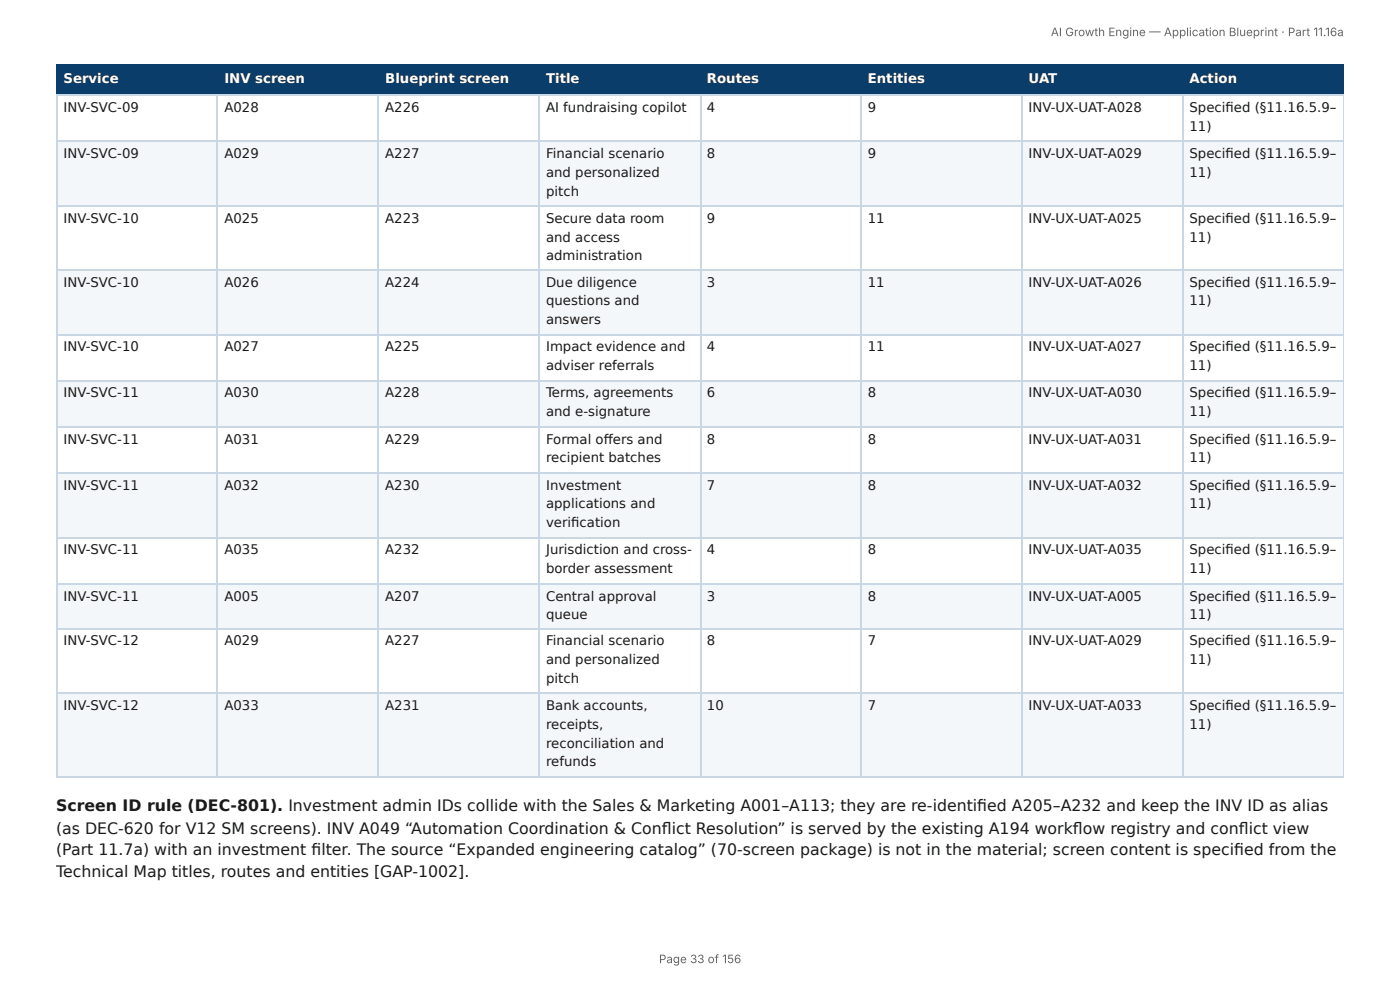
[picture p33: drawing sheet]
<svg xmlns="http://www.w3.org/2000/svg" width="297mm" height="210mm" viewBox="0 0 297 210" stroke-linecap="round" stroke-linejoin="round" font-family="sans-serif">
<defs><g id="words">
<g font-size="3.3" fill="#1a1a1a">
<text x="11.9" y="172.2">Screen ID rule (DEC-801). Investment admin IDs collide with the Sales &amp; Marketing A001–A113; they are re-identifi ed A205–A232 and keep the INV ID as alias</text>
<text x="11.9" y="177">(as DEC-620 for V12 SM screens). INV A049 “Automation Coordination &amp; Confl ict Resolution” is served by the existing A194 workfl ow registry and confl ict view</text>
<text x="11.9" y="181.5">(Part 11.7a) with an investment fi lter. The source “Expanded engineering catalog” (70-screen package) is not in the material; screen content is specifi ed from the</text>
<text x="11.9" y="186.3">Technical Map titles, routes and entities [GAP-1002].</text>
</g>
<g font-size="2.8" fill="#fff">
<text x="13.5" y="17.7">Service</text>
<text x="47.7" y="17.7">INV screen</text>
<text x="81.8" y="17.7">Blueprint screen</text>
<text x="116" y="17.7">Title</text>
<text x="150.2" y="17.7">Routes</text>
<text x="184.3" y="17.7">Entities</text>
<text x="218.5" y="17.7">UAT</text>
<text x="252.6" y="17.7">Action</text>
</g>
<g font-size="2.8" fill="#1a1a1a">
<text x="13.5" y="23.8">INV-SVC-09</text>
<text x="47.7" y="23.8">A028</text>
<text x="81.8" y="23.8">A226</text>
<text x="116" y="23.8">AI fundraising copilot</text>
<text x="150.2" y="23.8">4</text>
<text x="184.3" y="23.8">9</text>
<text x="218.5" y="23.8">INV-UX-UAT-A028</text>
<text x="252.6" y="23.8">Specifi ed (§11.16.5.9–</text>
<text x="252.6" y="27.8">11)</text>
<text x="13.5" y="33.6">INV-SVC-09</text>
<text x="47.7" y="33.6">A029</text>
<text x="81.8" y="33.6">A227</text>
<text x="116" y="33.6">Financial scenario</text>
<text x="150.2" y="33.6">8</text>
<text x="184.3" y="33.6">9</text>
<text x="218.5" y="33.6">INV-UX-UAT-A029</text>
<text x="252.6" y="33.6">Specifi ed (§11.16.5.9–</text>
<text x="116" y="37.6">and personalized</text>
<text x="116" y="41.5">pitch</text>
<text x="252.6" y="37.6">11)</text>
<text x="13.5" y="47.4">INV-SVC-10</text>
<text x="47.7" y="47.4">A025</text>
<text x="81.8" y="47.4">A223</text>
<text x="116" y="47.4">Secure data room</text>
<text x="150.2" y="47.4">9</text>
<text x="184.3" y="47.4">11</text>
<text x="218.5" y="47.4">INV-UX-UAT-A025</text>
<text x="252.6" y="47.4">Specifi ed (§11.16.5.9–</text>
<text x="116" y="51.3">and access</text>
<text x="252.6" y="51.3">11)</text>
<text x="116" y="55.3">administration</text>
<text x="13.5" y="60.9">INV-SVC-10</text>
<text x="47.7" y="60.9">A026</text>
<text x="81.8" y="60.9">A224</text>
<text x="116" y="60.9">Due diligence</text>
<text x="116" y="64.8">questions and</text>
<text x="150.2" y="60.9">3</text>
<text x="184.3" y="60.9">11</text>
<text x="218.5" y="60.9">INV-UX-UAT-A026</text>
<text x="252.6" y="60.9">Specifi ed (§11.16.5.9–</text>
<text x="252.6" y="64.8">11)</text>
<text x="116" y="68.8">answers</text>
<text x="13.5" y="74.6">INV-SVC-10</text>
<text x="47.7" y="74.6">A027</text>
<text x="81.8" y="74.6">A225</text>
<text x="116" y="74.6">Impact evidence and</text>
<text x="150.2" y="74.6">4</text>
<text x="184.3" y="74.6">11</text>
<text x="218.5" y="74.6">INV-UX-UAT-A027</text>
<text x="252.6" y="74.6">Specifi ed (§11.16.5.9–</text>
<text x="116" y="78.6">adviser referrals</text>
<text x="252.6" y="78.6">11)</text>
<text x="13.5" y="84.4">INV-SVC-11</text>
<text x="47.7" y="84.4">A030</text>
<text x="81.8" y="84.4">A228</text>
<text x="116" y="84.4">Terms, agreements</text>
<text x="116" y="88.4">and e-signature</text>
<text x="150.2" y="84.4">6</text>
<text x="184.3" y="84.4">8</text>
<text x="218.5" y="84.4">INV-UX-UAT-A030</text>
<text x="252.6" y="84.4">Specifi ed (§11.16.5.9–</text>
<text x="252.6" y="88.4">11)</text>
<text x="13.5" y="94.2">INV-SVC-11</text>
<text x="47.7" y="94.2">A031</text>
<text x="81.8" y="94.2">A229</text>
<text x="116" y="94.2">Formal off ers and</text>
<text x="150.2" y="94.2">8</text>
<text x="184.3" y="94.2">8</text>
<text x="218.5" y="94.2">INV-UX-UAT-A031</text>
<text x="252.6" y="94.2">Specifi ed (§11.16.5.9–</text>
<text x="116" y="98.2">recipient batches</text>
<text x="252.6" y="98.2">11)</text>
<text x="13.5" y="104">INV-SVC-11</text>
<text x="47.7" y="104">A032</text>
<text x="81.8" y="104">A230</text>
<text x="116" y="104">Investment</text>
<text x="116" y="108">applications and</text>
<text x="150.2" y="104">7</text>
<text x="184.3" y="104">8</text>
<text x="218.5" y="104">INV-UX-UAT-A032</text>
<text x="252.6" y="104">Specifi ed (§11.16.5.9–</text>
<text x="252.6" y="108">11)</text>
<text x="116" y="111.9">verifi cation</text>
<text x="13.5" y="117.7">INV-SVC-11</text>
<text x="47.7" y="117.7">A035</text>
<text x="81.8" y="117.7">A232</text>
<text x="116" y="117.7">Jurisdiction and cross-</text>
<text x="150.2" y="117.7">4</text>
<text x="184.3" y="117.7">8</text>
<text x="218.5" y="117.7">INV-UX-UAT-A035</text>
<text x="252.6" y="117.7">Specifi ed (§11.16.5.9–</text>
<text x="116" y="121.7">border assessment</text>
<text x="252.6" y="121.7">11)</text>
<text x="13.5" y="127.5">INV-SVC-11</text>
<text x="47.7" y="127.5">A005</text>
<text x="81.8" y="127.5">A207</text>
<text x="116" y="127.5">Central approval</text>
<text x="116" y="131.5">queue</text>
<text x="150.2" y="127.5">3</text>
<text x="184.3" y="127.5">8</text>
<text x="218.5" y="127.5">INV-UX-UAT-A005</text>
<text x="252.6" y="127.5">Specifi ed (§11.16.5.9–</text>
<text x="252.6" y="131.5">11)</text>
<text x="13.5" y="137.1">INV-SVC-12</text>
<text x="47.7" y="137.1">A029</text>
<text x="81.8" y="137.1">A227</text>
<text x="116" y="137.1">Financial scenario</text>
<text x="150.2" y="137.1">8</text>
<text x="184.3" y="137.1">7</text>
<text x="218.5" y="137.1">INV-UX-UAT-A029</text>
<text x="252.6" y="137.1">Specifi ed (§11.16.5.9–</text>
<text x="116" y="141">and personalized</text>
<text x="252.6" y="141">11)</text>
<text x="116" y="145">pitch</text>
<text x="13.5" y="150.8">INV-SVC-12</text>
<text x="47.7" y="150.8">A033</text>
<text x="81.8" y="150.8">A231</text>
<text x="116" y="150.8">Bank accounts,</text>
<text x="116" y="154.8">receipts,</text>
<text x="150.2" y="150.8">10</text>
<text x="184.3" y="150.8">7</text>
<text x="218.5" y="150.8">INV-UX-UAT-A033</text>
<text x="252.6" y="150.8">Specifi ed (§11.16.5.9–</text>
<text x="252.6" y="154.8">11)</text>
<text x="116" y="158.8">reconciliation and</text>
<text x="116" y="162.7">refunds</text>
</g>
<g font-size="2.5" fill="#666">
<text x="223.2" y="7.7">AI Growth Engine — Application Blueprint · Part 11.16a</text>
<text x="140" y="204.5">Page 33 of 156</text>
</g>
</g></defs>
<g fill="#0b3d6b">
<path d="M12.2 14h34.1v6.1h-34.1z"/>
<path d="M46.3 14h34.1v6.1h-34.1z"/>
<path d="M80.4 14h34.2v6.1h-34.2z"/>
<path d="M114.6 14h34.1v6.1h-34.1z"/>
<path d="M148.7 14h34.1v6.1h-34.1z"/>
<path d="M182.8 14h34.2v6.1h-34.2z"/>
<path d="M217 14h34.1v6.1h-34.1z"/>
<path d="M251.1 14h34.3v6.1h-34.3z"/>
</g>
<g fill="#f4f7fa">
<path d="M12.2 29.9h34.1v13.8h-34.1z"/>
<path d="M46.3 29.9h34.1v13.8h-34.1z"/>
<path d="M80.4 29.9h34.2v13.8h-34.2z"/>
<path d="M114.6 29.9h34.1v13.8h-34.1z"/>
<path d="M148.7 29.9h34.1v13.8h-34.1z"/>
<path d="M182.8 29.9h34.2v13.8h-34.2z"/>
<path d="M217 29.9h34.1v13.8h-34.1z"/>
<path d="M251.1 29.9h34.3v13.8h-34.3z"/>
<path d="M12.2 57.4h34.1v13.8h-34.1z"/>
<path d="M46.3 57.4h34.1v13.8h-34.1z"/>
<path d="M80.4 57.4h34.2v13.8h-34.2z"/>
<path d="M114.6 57.4h34.1v13.8h-34.1z"/>
<path d="M148.7 57.4h34.1v13.8h-34.1z"/>
<path d="M182.8 57.4h34.2v13.8h-34.2z"/>
<path d="M217 57.4h34.1v13.8h-34.1z"/>
<path d="M251.1 57.4h34.3v13.8h-34.3z"/>
<path d="M12.2 81h34.1v9.8h-34.1z"/>
<path d="M46.3 81h34.1v9.8h-34.1z"/>
<path d="M80.4 81h34.2v9.8h-34.2z"/>
<path d="M114.6 81h34.1v9.8h-34.1z"/>
<path d="M148.7 81h34.1v9.8h-34.1z"/>
<path d="M182.8 81h34.2v9.8h-34.2z"/>
<path d="M217 81h34.1v9.8h-34.1z"/>
<path d="M251.1 81h34.3v9.8h-34.3z"/>
<path d="M12.2 100.3h34.1v13.7h-34.1z"/>
<path d="M46.3 100.3h34.1v13.7h-34.1z"/>
<path d="M80.4 100.3h34.2v13.7h-34.2z"/>
<path d="M114.6 100.3h34.1v13.7h-34.1z"/>
<path d="M148.7 100.3h34.1v13.7h-34.1z"/>
<path d="M182.8 100.3h34.2v13.7h-34.2z"/>
<path d="M217 100.3h34.1v13.7h-34.1z"/>
<path d="M251.1 100.3h34.3v13.7h-34.3z"/>
<path d="M12.2 123.8h34.1v9.8h-34.1z"/>
<path d="M46.3 123.8h34.1v9.8h-34.1z"/>
<path d="M80.4 123.8h34.2v9.8h-34.2z"/>
<path d="M114.6 123.8h34.1v9.8h-34.1z"/>
<path d="M148.7 123.8h34.1v9.8h-34.1z"/>
<path d="M182.8 123.8h34.2v9.8h-34.2z"/>
<path d="M217 123.8h34.1v9.8h-34.1z"/>
<path d="M251.1 123.8h34.3v9.8h-34.3z"/>
<path d="M12.2 147.4h34.1v17.7h-34.1z"/>
<path d="M46.3 147.4h34.1v17.7h-34.1z"/>
<path d="M80.4 147.4h34.2v17.7h-34.2z"/>
<path d="M114.6 147.4h34.1v17.7h-34.1z"/>
<path d="M148.7 147.4h34.1v17.7h-34.1z"/>
<path d="M182.8 147.4h34.2v17.7h-34.2z"/>
<path d="M217 147.4h34.1v17.7h-34.1z"/>
<path d="M251.1 147.4h34.3v17.7h-34.3z"/>
</g>
<path d="M11.9 13.9h273.5M12 13.8v6.6M46.2 13.8v6.6M80.3 13.8v6.6M114.4 13.8v6.6M148.8 13.8v6.6M183 13.8v6.6M217.1 13.8v6.6M251.2 13.8v6.6M11.9 20.2h273.5" fill="none" stroke="#0b3d6b" stroke-width=".26"/>
<path d="M285.3 13.8v6.6" fill="none" stroke="#0b3d6b" stroke-width=".21"/>
<g fill="none" stroke="#c9d6e3" stroke-width=".26">
<path d="M11.9 20.2h273.5M11.9 30h273.5M12 20.4v144.7M46.2 20.4v144.7M80.3 20.4v144.7M114.4 20.4v144.7M148.8 20.4v144.7M183 20.4v144.7M217.1 20.4v144.7M251.2 20.4v144.7M11.9 43.8h273.5M11.9 57.3h273.5"/>
<path d="M11.9 71h273.5M11.9 80.8h273.5M11.9 90.6h273.5M11.9 100.4h273.5M11.9 114.2h273.5M11.9 124h273.5M11.9 133.5h273.5M11.9 147.2h273.5M11.9 165h273.5"/>
</g>
<path d="M285.3 20.4v144.7" fill="none" stroke="#c9d6e3" stroke-width=".21"/>
<use href="#words"/>
</svg>
